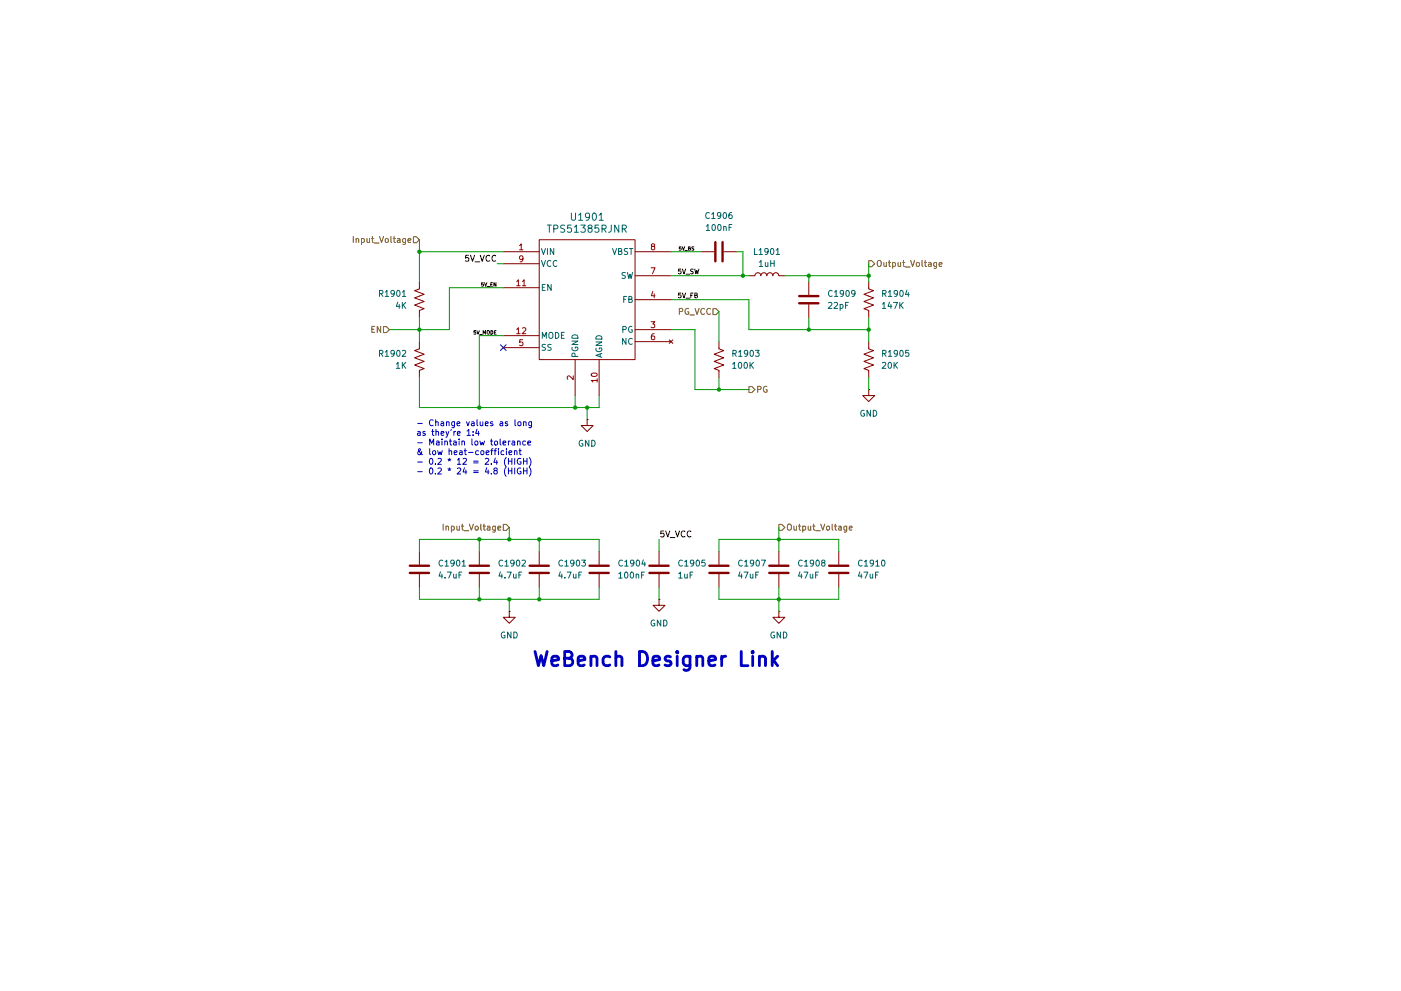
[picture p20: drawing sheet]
(kicad_sch
 (version 20260306)
 (generator "eeschema")
 (generator_version "10.0")
 (paper "A4")
 (lib_symbols
  (symbol "Device:C"
   (pin_numbers (hide yes))
   (pin_names
    (offset 0.254)) (exclude_from_sim no) (in_bom yes) (on_board yes)
   (in_pos_files yes)
   (duplicate_pin_numbers_are_jumpers no)
   (property "Reference" "C" (at 0.635 2.54 0) (show_name no) (do_not_autoplace no) (effects (font (size 1.27 1.27)) (justify left)))
   (property "Value" "C" (at 0.635 -2.54 0) (show_name no) (do_not_autoplace no) (effects (font (size 1.27 1.27)) (justify left)))
   (property "Footprint" "" (at 0.9652 -3.81 0) (show_name no) (do_not_autoplace no) (hide yes) (effects (font (size 1.27 1.27))))
   (property "Datasheet" "" (at 0 0 0) (show_name no) (do_not_autoplace no) (hide yes) (effects (font (size 1.27 1.27))))
   (property "Description" "Unpolarized capacitor" (at 0 0 0) (show_name no) (do_not_autoplace no) (hide yes) (effects (font (size 1.27 1.27))))
   (symbol "C_0_1"
    (polyline (pts (xy -2.032 0.762) (xy 2.032 0.762)) (stroke (width 0.508) (type default)) (fill (type none)))
    (polyline (pts (xy -2.032 -0.762) (xy 2.032 -0.762)) (stroke (width 0.508) (type default)) (fill (type none))))
   (symbol "C_1_1"
    (pin passive line (at 0 3.81 270) (length 2.794) (name "" (effects (font (size 1.27 1.27)))) (number "1" (effects (font (size 1.27 1.27)))))
    (pin passive line (at 0 -3.81 90) (length 2.794) (name "" (effects (font (size 1.27 1.27)))) (number "2" (effects (font (size 1.27 1.27))))))
   (embedded_fonts no))
  (symbol "Device:L"
   (pin_numbers (hide yes))
   (pin_names
    (offset 1.016) (hide yes)) (exclude_from_sim no) (in_bom yes) (on_board yes)
   (in_pos_files yes)
   (duplicate_pin_numbers_are_jumpers no)
   (property "Reference" "L" (at -1.27 0 90) (show_name no) (do_not_autoplace no) (effects (font (size 1.27 1.27))))
   (property "Value" "L" (at 1.905 0 90) (show_name no) (do_not_autoplace no) (effects (font (size 1.27 1.27))))
   (property "Footprint" "" (at 0 0 0) (show_name no) (do_not_autoplace no) (hide yes) (effects (font (size 1.27 1.27))))
   (property "Datasheet" "" (at 0 0 0) (show_name no) (do_not_autoplace no) (hide yes) (effects (font (size 1.27 1.27))))
   (property "Description" "Inductor" (at 0 0 0) (show_name no) (do_not_autoplace no) (hide yes) (effects (font (size 1.27 1.27))))
   (symbol "L_0_1"
    (arc (start 0 2.54) (mid 0.6323 1.905) (end 0 1.27) (stroke (width 0) (type default)) (fill (type none)))
    (arc (start 0 1.27) (mid 0.6323 0.635) (end 0 0) (stroke (width 0) (type default)) (fill (type none)))
    (arc (start 0 0) (mid 0.6323 -0.635) (end 0 -1.27) (stroke (width 0) (type default)) (fill (type none)))
    (arc (start 0 -1.27) (mid 0.6323 -1.905) (end 0 -2.54) (stroke (width 0) (type default)) (fill (type none))))
   (symbol "L_1_1"
    (pin passive line (at 0 3.81 270) (length 1.27) (name "1" (effects (font (size 1.27 1.27)))) (number "1" (effects (font (size 1.27 1.27)))))
    (pin passive line (at 0 -3.81 90) (length 1.27) (name "2" (effects (font (size 1.27 1.27)))) (number "2" (effects (font (size 1.27 1.27))))))
   (embedded_fonts no))
  (symbol "Device:R_US"
   (pin_numbers (hide yes))
   (pin_names
    (offset 0)) (exclude_from_sim no) (in_bom yes) (on_board yes)
   (in_pos_files yes)
   (duplicate_pin_numbers_are_jumpers no)
   (property "Reference" "R" (at 2.54 0 90) (show_name no) (do_not_autoplace no) (effects (font (size 1.27 1.27))))
   (property "Value" "R_US" (at -2.54 0 90) (show_name no) (do_not_autoplace no) (effects (font (size 1.27 1.27))))
   (property "Footprint" "" (at 1.016 -0.254 90) (show_name no) (do_not_autoplace no) (hide yes) (effects (font (size 1.27 1.27))))
   (property "Datasheet" "" (at 0 0 0) (show_name no) (do_not_autoplace no) (hide yes) (effects (font (size 1.27 1.27))))
   (property "Description" "Resistor, US symbol" (at 0 0 0) (show_name no) (do_not_autoplace no) (hide yes) (effects (font (size 1.27 1.27))))
   (symbol "R_US_0_1"
    (polyline (pts (xy 0 2.286) (xy 0 2.54)) (stroke (width 0) (type default)) (fill (type none)))
    (polyline (pts (xy 0 2.286) (xy 1.016 1.905) (xy 0 1.524) (xy -1.016 1.143) (xy 0 0.762)) (stroke (width 0) (type default)) (fill (type none)))
    (polyline (pts (xy 0 0.762) (xy 1.016 0.381) (xy 0 0) (xy -1.016 -0.381) (xy 0 -0.762)) (stroke (width 0) (type default)) (fill (type none)))
    (polyline (pts (xy 0 -0.762) (xy 1.016 -1.143) (xy 0 -1.524) (xy -1.016 -1.905) (xy 0 -2.286)) (stroke (width 0) (type default)) (fill (type none)))
    (polyline (pts (xy 0 -2.286) (xy 0 -2.54)) (stroke (width 0) (type default)) (fill (type none))))
   (symbol "R_US_1_1"
    (pin passive line (at 0 3.81 270) (length 1.27) (name "" (effects (font (size 1.27 1.27)))) (number "1" (effects (font (size 1.27 1.27)))))
    (pin passive line (at 0 -3.81 90) (length 1.27) (name "" (effects (font (size 1.27 1.27)))) (number "2" (effects (font (size 1.27 1.27))))))
   (embedded_fonts no))
  (symbol "TPS51385RJNR:TPS51385RJNR"
   (pin_names
    (offset 0.254)) (exclude_from_sim no) (in_bom yes) (on_board yes)
   (in_pos_files yes)
   (duplicate_pin_numbers_are_jumpers no)
   (property "Reference" "U" (at 0 16.764 0) (show_name no) (do_not_autoplace no) (effects (font (size 1.524 1.524))))
   (property "Value" "TPS51385RJNR" (at 0 14.224 0) (show_name no) (do_not_autoplace no) (effects (font (size 1.524 1.524))))
   (property "Footprint" "VQFN-HR12_RJN_TEX" (at -1.016 16.002 0) (show_name no) (do_not_autoplace no) (hide yes) (effects (font (size 1.27 1.27)
    (italic yes))))
   (property "Datasheet" "https://www.ti.com/lit/gpn/tps51385" (at -1.016 16.002 0) (show_name no) (do_not_autoplace no) (hide yes) (effects (font (size 1.27 1.27)
    (italic yes))))
   (property "Description" "" (at 0 0 0) (show_name no) (do_not_autoplace no) (hide yes) (effects (font (size 1.27 1.27))))
   (property "ki_locked" "" (at 0 0 0) (show_name no) (do_not_autoplace no) (effects (font (size 1.27 1.27))))
   (symbol "TPS51385RJNR_0_1"
    (pin power_in line (at -17.78 10.16 0) (length 7.62) (name "VIN" (effects (font (size 1.27 1.27)))) (number "1" (effects (font (size 1.27 1.27)))))
    (pin power_out line (at -2.54 -20.32 90) (length 7.62) (name "PGND" (effects (font (size 1.27 1.27)))) (number "2" (effects (font (size 1.27 1.27)))))
    (pin output line (at 17.78 -6.35 180) (length 7.62) (name "PG" (effects (font (size 1.27 1.27)))) (number "3" (effects (font (size 1.27 1.27)))))
    (pin input line (at 17.78 0 180) (length 7.62) (name "FB" (effects (font (size 1.27 1.27)))) (number "4" (effects (font (size 1.27 1.27)))))
    (pin output line (at -17.78 -10.16 0) (length 7.62) (name "SS" (effects (font (size 1.27 1.27)))) (number "5" (effects (font (size 1.27 1.27)))))
    (pin no_connect line (at 17.78 -8.89 180) (length 7.62) (name "NC" (effects (font (size 1.27 1.27)))) (number "6" (effects (font (size 1.27 1.27)))))
    (pin output line (at 17.78 5.08 180) (length 7.62) (name "SW" (effects (font (size 1.27 1.27)))) (number "7" (effects (font (size 1.27 1.27)))))
    (pin input line (at 17.78 10.16 180) (length 7.62) (name "VBST" (effects (font (size 1.27 1.27)))) (number "8" (effects (font (size 1.27 1.27)))))
    (pin output line (at -17.78 7.62 0) (length 7.62) (name "VCC" (effects (font (size 1.27 1.27)))) (number "9" (effects (font (size 1.27 1.27)))))
    (pin power_out line (at 2.54 -20.32 90) (length 7.62) (name "AGND" (effects (font (size 1.27 1.27)))) (number "10" (effects (font (size 1.27 1.27)))))
    (pin input line (at -17.78 2.54 0) (length 7.62) (name "EN" (effects (font (size 1.27 1.27)))) (number "11" (effects (font (size 1.27 1.27)))))
    (pin input line (at -17.78 -7.62 0) (length 7.62) (name "MODE" (effects (font (size 1.27 1.27)))) (number "12" (effects (font (size 1.27 1.27))))))
   (symbol "TPS51385RJNR_1_1"
    (rectangle (start -10.16 12.7) (end 10.16 -12.7) (stroke (width 0) (type default)) (fill (type none))))
   (embedded_fonts no))
  (symbol "power:GND"
   (power global)
   (pin_numbers (hide yes))
   (pin_names
    (offset 0) (hide yes)) (exclude_from_sim no) (in_bom yes) (on_board yes)
   (in_pos_files yes)
   (duplicate_pin_numbers_are_jumpers no)
   (property "Reference" "#PWR" (at 0 -6.35 0) (show_name no) (do_not_autoplace no) (hide yes) (effects (font (size 1.27 1.27))))
   (property "Value" "GND" (at 0 -3.81 0) (show_name no) (do_not_autoplace no) (effects (font (size 1.27 1.27))))
   (property "Footprint" "" (at 0 0 0) (show_name no) (do_not_autoplace no) (hide yes) (effects (font (size 1.27 1.27))))
   (property "Datasheet" "" (at 0 0 0) (show_name no) (do_not_autoplace no) (hide yes) (effects (font (size 1.27 1.27))))
   (property "Description" "Power symbol creates a global label with name \"GND\" , ground" (at 0 0 0) (show_name no) (do_not_autoplace no) (hide yes) (effects (font (size 1.27 1.27))))
   (symbol "GND_0_1"
    (polyline (pts (xy 0 0) (xy 0 -1.27) (xy 1.27 -1.27) (xy 0 -2.54) (xy -1.27 -1.27) (xy 0 -1.27)) (stroke (width 0) (type default)) (fill (type none))))
   (symbol "GND_1_1"
    (pin power_in line (at 0 0 270) (length 0) (name "" (effects (font (size 1.27 1.27)))) (number "1" (effects (font (size 1.27 1.27))))))
   (embedded_fonts no)))
 (text "- Change values as long\nas they're 1:4\n- Maintain low tolerance\n& low heat-coefficient\n- 0.2 * 12 = 2.4 (HIGH)\n- 0.2 * 24 = 4.8 (HIGH)"
  (exclude_from_sim no)
  (at 88.138 94.996 0)
  (effects (font (size 1.27 1.27)) (justify left)))
 (text "WeBench Designer Link"
  (exclude_from_sim no)
  (at 139.192 139.954 0)
  (effects (font (size 3 3) (thickness 0.6)
    (bold yes))
   (href "https://webench.ti.com/appinfo/webench/scripts/SDP.cgi?ID=5963EE3531BE23DC")))
 (junction
  (at 184.15 58.42)
  (diameter 0)
  (color 0 0 0 0))
 (junction
  (at 165.1 127)
  (diameter 0)
  (color 0 0 0 0))
 (junction
  (at 107.95 127)
  (diameter 0)
  (color 0 0 0 0))
 (junction
  (at 101.6 114.3)
  (diameter 0)
  (color 0 0 0 0))
 (junction
  (at 88.9 53.34)
  (diameter 0)
  (color 0 0 0 0))
 (junction
  (at 121.92 86.36)
  (diameter 0)
  (color 0 0 0 0))
 (junction
  (at 114.3 127)
  (diameter 0)
  (color 0 0 0 0))
 (junction
  (at 101.6 127)
  (diameter 0)
  (color 0 0 0 0))
 (junction
  (at 107.95 114.3)
  (diameter 0)
  (color 0 0 0 0))
 (junction
  (at 88.9 69.85)
  (diameter 0)
  (color 0 0 0 0))
 (junction
  (at 171.45 69.85)
  (diameter 0)
  (color 0 0 0 0))
 (junction
  (at 124.46 86.36)
  (diameter 0)
  (color 0 0 0 0))
 (junction
  (at 165.1 114.3)
  (diameter 0)
  (color 0 0 0 0))
 (junction
  (at 171.45 58.42)
  (diameter 0)
  (color 0 0 0 0))
 (junction
  (at 114.3 114.3)
  (diameter 0)
  (color 0 0 0 0))
 (junction
  (at 101.6 86.36)
  (diameter 0)
  (color 0 0 0 0))
 (junction
  (at 152.4 82.55)
  (diameter 0)
  (color 0 0 0 0))
 (junction
  (at 157.48 58.42)
  (diameter 0)
  (color 0 0 0 0))
 (junction
  (at 184.15 69.85)
  (diameter 0)
  (color 0 0 0 0))
 (no_connect
  (at 106.68 73.66))
 (wire
  (pts (xy 158.75 63.5) (xy 158.75 69.85))
  (stroke (width 0) (type default)))
 (wire
  (pts (xy 88.9 116.84) (xy 88.9 114.3))
  (stroke (width 0) (type default)))
 (wire
  (pts (xy 88.9 124.46) (xy 88.9 127))
  (stroke (width 0) (type default)))
 (wire
  (pts (xy 82.55 69.85) (xy 88.9 69.85))
  (stroke (width 0) (type default)))
 (wire
  (pts (xy 184.15 69.85) (xy 184.15 72.39))
  (stroke (width 0) (type default)))
 (wire
  (pts (xy 152.4 127) (xy 165.1 127))
  (stroke (width 0) (type default)))
 (wire
  (pts (xy 142.24 53.34) (xy 148.59 53.34))
  (stroke (width 0) (type default)))
 (wire
  (pts (xy 124.46 86.36) (xy 127 86.36))
  (stroke (width 0) (type default)))
 (wire
  (pts (xy 147.32 82.55) (xy 152.4 82.55))
  (stroke (width 0) (type default)))
 (wire
  (pts (xy 88.9 80.01) (xy 88.9 86.36))
  (stroke (width 0) (type default)))
 (wire
  (pts (xy 165.1 129.54) (xy 165.1 127))
  (stroke (width 0) (type default)))
 (wire
  (pts (xy 171.45 67.31) (xy 171.45 69.85))
  (stroke (width 0) (type default)))
 (wire
  (pts (xy 106.68 60.96) (xy 95.25 60.96))
  (stroke (width 0) (type default)))
 (wire
  (pts (xy 156.21 53.34) (xy 157.48 53.34))
  (stroke (width 0) (type default)))
 (wire
  (pts (xy 157.48 53.34) (xy 157.48 58.42))
  (stroke (width 0) (type default)))
 (wire
  (pts (xy 124.46 86.36) (xy 124.46 88.9))
  (stroke (width 0) (type default)))
 (wire
  (pts (xy 142.24 63.5) (xy 158.75 63.5))
  (stroke (width 0) (type default)))
 (wire
  (pts (xy 105.41 55.88) (xy 106.68 55.88))
  (stroke (width 0) (type default)))
 (wire
  (pts (xy 139.7 114.3) (xy 139.7 116.84))
  (stroke (width 0) (type default)))
 (wire
  (pts (xy 88.9 127) (xy 101.6 127))
  (stroke (width 0) (type default)))
 (wire
  (pts (xy 107.95 114.3) (xy 101.6 114.3))
  (stroke (width 0) (type default)))
 (wire
  (pts (xy 171.45 69.85) (xy 184.15 69.85))
  (stroke (width 0) (type default)))
 (wire
  (pts (xy 184.15 69.85) (xy 184.15 67.31))
  (stroke (width 0) (type default)))
 (wire
  (pts (xy 127 86.36) (xy 127 83.82))
  (stroke (width 0) (type default)))
 (wire
  (pts (xy 88.9 59.69) (xy 88.9 53.34))
  (stroke (width 0) (type default)))
 (wire
  (pts (xy 184.15 80.01) (xy 184.15 82.55))
  (stroke (width 0) (type default)))
 (wire
  (pts (xy 165.1 114.3) (xy 165.1 116.84))
  (stroke (width 0) (type default)))
 (wire
  (pts (xy 127 116.84) (xy 127 114.3))
  (stroke (width 0) (type default)))
 (wire
  (pts (xy 114.3 114.3) (xy 114.3 116.84))
  (stroke (width 0) (type default)))
 (wire
  (pts (xy 101.6 71.12) (xy 106.68 71.12))
  (stroke (width 0) (type default)))
 (wire
  (pts (xy 101.6 127) (xy 101.6 124.46))
  (stroke (width 0) (type default)))
 (wire
  (pts (xy 171.45 58.42) (xy 171.45 59.69))
  (stroke (width 0) (type default)))
 (wire
  (pts (xy 165.1 127) (xy 177.8 127))
  (stroke (width 0) (type default)))
 (wire
  (pts (xy 142.24 69.85) (xy 147.32 69.85))
  (stroke (width 0) (type default)))
 (wire
  (pts (xy 166.37 58.42) (xy 171.45 58.42))
  (stroke (width 0) (type default)))
 (wire
  (pts (xy 88.9 53.34) (xy 106.68 53.34))
  (stroke (width 0) (type default)))
 (wire
  (pts (xy 88.9 114.3) (xy 101.6 114.3))
  (stroke (width 0) (type default)))
 (wire
  (pts (xy 101.6 114.3) (xy 101.6 116.84))
  (stroke (width 0) (type default)))
 (wire
  (pts (xy 88.9 67.31) (xy 88.9 69.85))
  (stroke (width 0) (type default)))
 (wire
  (pts (xy 157.48 58.42) (xy 158.75 58.42))
  (stroke (width 0) (type default)))
 (wire
  (pts (xy 107.95 127) (xy 114.3 127))
  (stroke (width 0) (type default)))
 (wire
  (pts (xy 127 114.3) (xy 114.3 114.3))
  (stroke (width 0) (type default)))
 (wire
  (pts (xy 107.95 111.76) (xy 107.95 114.3))
  (stroke (width 0) (type default)))
 (wire
  (pts (xy 152.4 124.46) (xy 152.4 127))
  (stroke (width 0) (type default)))
 (wire
  (pts (xy 95.25 69.85) (xy 88.9 69.85))
  (stroke (width 0) (type default)))
 (wire
  (pts (xy 147.32 69.85) (xy 147.32 82.55))
  (stroke (width 0) (type default)))
 (wire
  (pts (xy 88.9 50.8) (xy 88.9 53.34))
  (stroke (width 0) (type default)))
 (wire
  (pts (xy 101.6 71.12) (xy 101.6 86.36))
  (stroke (width 0) (type default)))
 (wire
  (pts (xy 165.1 127) (xy 165.1 124.46))
  (stroke (width 0) (type default)))
 (wire
  (pts (xy 88.9 86.36) (xy 101.6 86.36))
  (stroke (width 0) (type default)))
 (wire
  (pts (xy 177.8 127) (xy 177.8 124.46))
  (stroke (width 0) (type default)))
 (wire
  (pts (xy 158.75 82.55) (xy 152.4 82.55))
  (stroke (width 0) (type default)))
 (wire
  (pts (xy 184.15 58.42) (xy 184.15 59.69))
  (stroke (width 0) (type default)))
 (wire
  (pts (xy 158.75 69.85) (xy 171.45 69.85))
  (stroke (width 0) (type default)))
 (wire
  (pts (xy 171.45 58.42) (xy 184.15 58.42))
  (stroke (width 0) (type default)))
 (wire
  (pts (xy 121.92 86.36) (xy 124.46 86.36))
  (stroke (width 0) (type default)))
 (wire
  (pts (xy 88.9 69.85) (xy 88.9 72.39))
  (stroke (width 0) (type default)))
 (wire
  (pts (xy 114.3 127) (xy 114.3 124.46))
  (stroke (width 0) (type default)))
 (wire
  (pts (xy 152.4 116.84) (xy 152.4 114.3))
  (stroke (width 0) (type default)))
 (wire
  (pts (xy 152.4 114.3) (xy 165.1 114.3))
  (stroke (width 0) (type default)))
 (wire
  (pts (xy 165.1 114.3) (xy 177.8 114.3))
  (stroke (width 0) (type default)))
 (wire
  (pts (xy 127 127) (xy 114.3 127))
  (stroke (width 0) (type default)))
 (wire
  (pts (xy 142.24 58.42) (xy 157.48 58.42))
  (stroke (width 0) (type default)))
 (wire
  (pts (xy 107.95 129.54) (xy 107.95 127))
  (stroke (width 0) (type default)))
 (wire
  (pts (xy 107.95 114.3) (xy 114.3 114.3))
  (stroke (width 0) (type default)))
 (wire
  (pts (xy 177.8 114.3) (xy 177.8 116.84))
  (stroke (width 0) (type default)))
 (wire
  (pts (xy 152.4 66.04) (xy 152.4 72.39))
  (stroke (width 0) (type default)))
 (wire
  (pts (xy 139.7 124.46) (xy 139.7 127))
  (stroke (width 0) (type default)))
 (wire
  (pts (xy 121.92 83.82) (xy 121.92 86.36))
  (stroke (width 0) (type default)))
 (wire
  (pts (xy 165.1 111.76) (xy 165.1 114.3))
  (stroke (width 0) (type default)))
 (wire
  (pts (xy 152.4 80.01) (xy 152.4 82.55))
  (stroke (width 0) (type default)))
 (wire
  (pts (xy 107.95 127) (xy 101.6 127))
  (stroke (width 0) (type default)))
 (wire
  (pts (xy 95.25 60.96) (xy 95.25 69.85))
  (stroke (width 0) (type default)))
 (wire
  (pts (xy 101.6 86.36) (xy 121.92 86.36))
  (stroke (width 0) (type default)))
 (wire
  (pts (xy 184.15 55.88) (xy 184.15 58.42))
  (stroke (width 0) (type default)))
 (wire
  (pts (xy 127 124.46) (xy 127 127))
  (stroke (width 0) (type default)))
 (label "5V_SW"
  (at 143.51 58.42 0)
  (effects (font (size 1 1)) (justify left bottom)))
 (label "5V_FB"
  (at 143.51 63.5 0)
  (effects (font (size 1 1)) (justify left bottom)))
 (label "5V_VCC"
  (at 105.41 55.88 180)
  (effects (font (size 1.27 1.27)) (justify right bottom)))
 (label "5V_MODE"
  (at 105.41 71.12 180)
  (effects (font (size 0.75 0.75)) (justify right bottom)))
 (label "5V_EN"
  (at 105.41 60.96 180)
  (effects (font (size 0.75 0.75)) (justify right bottom)))
 (label "5V_VCC"
  (at 139.7 114.3 0)
  (effects (font (size 1.27 1.27)) (justify left bottom)))
 (label "5V_BS"
  (at 147.32 53.34 180)
  (effects (font (size 0.75 0.75)) (justify right bottom)))
 (hierarchical_label "Input_Voltage"
  (shape input)
  (at 107.95 111.76 180)
  (effects (font (size 1.27 1.27)) (justify right)))
 (hierarchical_label "EN"
  (shape input)
  (at 82.55 69.85 180)
  (effects (font (size 1.27 1.27)) (justify right)))
 (hierarchical_label "Input_Voltage"
  (shape input)
  (at 88.9 50.8 180)
  (effects (font (size 1.27 1.27)) (justify right)))
 (hierarchical_label "Output_Voltage"
  (shape output)
  (at 165.1 111.76 0)
  (effects (font (size 1.27 1.27)) (justify left)))
 (hierarchical_label "Output_Voltage"
  (shape output)
  (at 184.15 55.88 0)
  (effects (font (size 1.27 1.27)) (justify left)))
 (hierarchical_label "PG"
  (shape output)
  (at 158.75 82.55 0)
  (effects (font (size 1.27 1.27)) (justify left)))
 (hierarchical_label "PG_VCC"
  (shape input)
  (at 152.4 66.04 180)
  (effects (font (size 1.27 1.27)) (justify right)))
 (symbol
  (lib_id "Device:C")
  (at 171.45 63.5 0)
  (unit 1)
  (body_style 1)
  (exclude_from_sim no)
  (in_bom yes)
  (on_board yes)
  (in_pos_files yes)
  (dnp no)
  (fields_autoplaced yes)
  (property "Reference" "C1909" (at 175.26 62.2299 0) (show_name no) (do_not_autoplace no) (effects (font (size 1.27 1.27)) (justify left)))
  (property "Value" "22pF" (at 175.26 64.7699 0) (show_name no) (do_not_autoplace no) (effects (font (size 1.27 1.27)) (justify left)))
  (property "Footprint" "Capacitor_SMD:C_0402_1005Metric" (at 172.4152 67.31 0) (hide yes) (show_name no) (do_not_autoplace no) (effects (font (size 1.27 1.27))))
  (property "Datasheet" "" (at 171.45 63.5 0) (hide yes) (show_name no) (do_not_autoplace no) (effects (font (size 1.27 1.27))))
  (property "Description" "22pF 0402" (at 171.45 63.5 0) (hide yes) (show_name no) (do_not_autoplace no) (effects (font (size 1.27 1.27))))
  (pin "1")
  (pin "2")
  (instances (project "MedicalImager" (path "" (reference "C1909") (unit 1)) (path "" (reference "C2009") (unit 1)))))
 (symbol
  (lib_id "Device:R_US")
  (at 88.9 76.2 0)
  (mirror y)
  (unit 1)
  (body_style 1)
  (exclude_from_sim no)
  (in_bom yes)
  (on_board yes)
  (in_pos_files yes)
  (dnp no)
  (fields_autoplaced yes)
  (property "Reference" "R1902" (at 86.36 74.9299 0) (show_name no) (do_not_autoplace no) (effects (font (size 1.27 1.27)) (justify left)))
  (property "Value" "1K" (at 86.36 77.4699 0) (show_name no) (do_not_autoplace no) (effects (font (size 1.27 1.27)) (justify left)))
  (property "Footprint" "Resistor_SMD:R_0402_1005Metric" (at 87.884 76.454 90) (hide yes) (show_name no) (do_not_autoplace no) (effects (font (size 1.27 1.27))))
  (property "Datasheet" "" (at 88.9 76.2 0) (hide yes) (show_name no) (do_not_autoplace no) (effects (font (size 1.27 1.27))))
  (property "Description" "1K 0402" (at 88.9 76.2 0) (hide yes) (show_name no) (do_not_autoplace no) (effects (font (size 1.27 1.27))))
  (pin "1")
  (pin "2")
  (instances (project "MedicalImager" (path "" (reference "R1902") (unit 1)) (path "" (reference "R2002") (unit 1)))))
 (symbol
  (lib_id "Device:C")
  (at 101.6 120.65 0)
  (unit 1)
  (body_style 1)
  (exclude_from_sim no)
  (in_bom yes)
  (on_board yes)
  (in_pos_files yes)
  (dnp no)
  (fields_autoplaced yes)
  (property "Reference" "C1902" (at 105.41 119.3799 0) (show_name no) (do_not_autoplace no) (effects (font (size 1.27 1.27)) (justify left)))
  (property "Value" "4.7uF" (at 105.41 121.9199 0) (show_name no) (do_not_autoplace no) (effects (font (size 1.27 1.27)) (justify left)))
  (property "Footprint" "Capacitor_SMD:C_0805_2012Metric" (at 102.5652 124.46 0) (hide yes) (show_name no) (do_not_autoplace no) (effects (font (size 1.27 1.27))))
  (property "Datasheet" "" (at 101.6 120.65 0) (hide yes) (show_name no) (do_not_autoplace no) (effects (font (size 1.27 1.27))))
  (property "Description" "4.7uF 0805 >50V" (at 101.6 120.65 0) (hide yes) (show_name no) (do_not_autoplace no) (effects (font (size 1.27 1.27))))
  (pin "1")
  (pin "2")
  (instances (project "MedicalImager" (path "" (reference "C1902") (unit 1)) (path "" (reference "C2002") (unit 1)))))
 (symbol
  (lib_id "power:GND")
  (at 139.7 127 0)
  (unit 1)
  (body_style 1)
  (exclude_from_sim no)
  (in_bom yes)
  (on_board yes)
  (in_pos_files yes)
  (dnp no)
  (fields_autoplaced yes)
  (property "Reference" "#PWR01905" (at 139.7 133.35 0) (hide yes) (show_name no) (do_not_autoplace no) (effects (font (size 1.27 1.27))))
  (property "Value" "GND" (at 139.7 132.08 0) (show_name no) (do_not_autoplace no) (effects (font (size 1.27 1.27))))
  (property "Footprint" "" (at 139.7 127 0) (hide yes) (show_name no) (do_not_autoplace no) (effects (font (size 1.27 1.27))))
  (property "Datasheet" "" (at 139.7 127 0) (hide yes) (show_name no) (do_not_autoplace no) (effects (font (size 1.27 1.27))))
  (property "Description" "Power symbol creates a global label with name \"GND\" , ground" (at 139.7 127 0) (hide yes) (show_name no) (do_not_autoplace no) (effects (font (size 1.27 1.27))))
  (pin "1")
  (instances (project "MedicalImager" (path "" (reference "#PWR01905") (unit 1)) (path "" (reference "#PWR02005") (unit 1)))))
 (symbol
  (lib_id "Device:R_US")
  (at 152.4 76.2 0)
  (unit 1)
  (body_style 1)
  (exclude_from_sim no)
  (in_bom yes)
  (on_board yes)
  (in_pos_files yes)
  (dnp no)
  (fields_autoplaced yes)
  (property "Reference" "R1903" (at 154.94 74.9299 0) (show_name no) (do_not_autoplace no) (effects (font (size 1.27 1.27)) (justify left)))
  (property "Value" "100K" (at 154.94 77.4699 0) (show_name no) (do_not_autoplace no) (effects (font (size 1.27 1.27)) (justify left)))
  (property "Footprint" "Resistor_SMD:R_0402_1005Metric" (at 153.416 76.454 90) (hide yes) (show_name no) (do_not_autoplace no) (effects (font (size 1.27 1.27))))
  (property "Datasheet" "" (at 152.4 76.2 0) (hide yes) (show_name no) (do_not_autoplace no) (effects (font (size 1.27 1.27))))
  (property "Description" "100K 0402" (at 152.4 76.2 0) (hide yes) (show_name no) (do_not_autoplace no) (effects (font (size 1.27 1.27))))
  (pin "1")
  (pin "2")
  (instances (project "MedicalImager" (path "" (reference "R1903") (unit 1)) (path "" (reference "R2003") (unit 1)))))
 (symbol
  (lib_id "Device:C")
  (at 127 120.65 0)
  (unit 1)
  (body_style 1)
  (exclude_from_sim no)
  (in_bom yes)
  (on_board yes)
  (in_pos_files yes)
  (dnp no)
  (fields_autoplaced yes)
  (property "Reference" "C1904" (at 130.81 119.3799 0) (show_name no) (do_not_autoplace no) (effects (font (size 1.27 1.27)) (justify left)))
  (property "Value" "100nF" (at 130.81 121.9199 0) (show_name no) (do_not_autoplace no) (effects (font (size 1.27 1.27)) (justify left)))
  (property "Footprint" "Capacitor_SMD:C_0402_1005Metric" (at 127.9652 124.46 0) (hide yes) (show_name no) (do_not_autoplace no) (effects (font (size 1.27 1.27))))
  (property "Datasheet" "" (at 127 120.65 0) (hide yes) (show_name no) (do_not_autoplace no) (effects (font (size 1.27 1.27))))
  (property "Description" "100nF 0402" (at 127 120.65 0) (hide yes) (show_name no) (do_not_autoplace no) (effects (font (size 1.27 1.27))))
  (pin "2")
  (pin "1")
  (instances (project "MedicalImager" (path "" (reference "C1904") (unit 1)) (path "" (reference "C2004") (unit 1)))))
 (symbol
  (lib_id "Device:R_US")
  (at 184.15 63.5 0)
  (unit 1)
  (body_style 1)
  (exclude_from_sim no)
  (in_bom yes)
  (on_board yes)
  (in_pos_files yes)
  (dnp no)
  (fields_autoplaced yes)
  (property "Reference" "R1904" (at 186.69 62.2299 0) (show_name no) (do_not_autoplace no) (effects (font (size 1.27 1.27)) (justify left)))
  (property "Value" "147K" (at 186.69 64.7699 0) (show_name no) (do_not_autoplace no) (effects (font (size 1.27 1.27)) (justify left)))
  (property "Footprint" "Resistor_SMD:R_0402_1005Metric" (at 185.166 63.754 90) (hide yes) (show_name no) (do_not_autoplace no) (effects (font (size 1.27 1.27))))
  (property "Datasheet" "" (at 184.15 63.5 0) (hide yes) (show_name no) (do_not_autoplace no) (effects (font (size 1.27 1.27))))
  (property "Description" "147K 0402" (at 184.15 63.5 0) (hide yes) (show_name no) (do_not_autoplace no) (effects (font (size 1.27 1.27))))
  (pin "1")
  (pin "2")
  (instances (project "MedicalImager" (path "" (reference "R1904") (unit 1)) (path "" (reference "R2004") (unit 1)))))
 (symbol
  (lib_id "Device:C")
  (at 88.9 120.65 0)
  (unit 1)
  (body_style 1)
  (exclude_from_sim no)
  (in_bom yes)
  (on_board yes)
  (in_pos_files yes)
  (dnp no)
  (fields_autoplaced yes)
  (property "Reference" "C1901" (at 92.71 119.3799 0) (show_name no) (do_not_autoplace no) (effects (font (size 1.27 1.27)) (justify left)))
  (property "Value" "4.7uF" (at 92.71 121.9199 0) (show_name no) (do_not_autoplace no) (effects (font (size 1.27 1.27)) (justify left)))
  (property "Footprint" "Capacitor_SMD:C_0805_2012Metric" (at 89.8652 124.46 0) (hide yes) (show_name no) (do_not_autoplace no) (effects (font (size 1.27 1.27))))
  (property "Datasheet" "" (at 88.9 120.65 0) (hide yes) (show_name no) (do_not_autoplace no) (effects (font (size 1.27 1.27))))
  (property "Description" "4.7uF 0805 >50V" (at 88.9 120.65 0) (hide yes) (show_name no) (do_not_autoplace no) (effects (font (size 1.27 1.27))))
  (pin "1")
  (pin "2")
  (instances (project "MedicalImager" (path "" (reference "C1901") (unit 1)) (path "" (reference "C2001") (unit 1)))))
 (symbol
  (lib_id "Device:R_US")
  (at 184.15 76.2 0)
  (unit 1)
  (body_style 1)
  (exclude_from_sim no)
  (in_bom yes)
  (on_board yes)
  (in_pos_files yes)
  (dnp no)
  (fields_autoplaced yes)
  (property "Reference" "R1905" (at 186.69 74.9299 0) (show_name no) (do_not_autoplace no) (effects (font (size 1.27 1.27)) (justify left)))
  (property "Value" "20K" (at 186.69 77.4699 0) (show_name no) (do_not_autoplace no) (effects (font (size 1.27 1.27)) (justify left)))
  (property "Footprint" "Resistor_SMD:R_0402_1005Metric" (at 185.166 76.454 90) (hide yes) (show_name no) (do_not_autoplace no) (effects (font (size 1.27 1.27))))
  (property "Datasheet" "" (at 184.15 76.2 0) (hide yes) (show_name no) (do_not_autoplace no) (effects (font (size 1.27 1.27))))
  (property "Description" "20K 0402" (at 184.15 76.2 0) (hide yes) (show_name no) (do_not_autoplace no) (effects (font (size 1.27 1.27))))
  (pin "1")
  (pin "2")
  (instances (project "MedicalImager" (path "" (reference "R1905") (unit 1)) (path "" (reference "R2005") (unit 1)))))
 (symbol
  (lib_id "power:GND")
  (at 124.46 88.9 0)
  (unit 1)
  (body_style 1)
  (exclude_from_sim no)
  (in_bom yes)
  (on_board yes)
  (in_pos_files yes)
  (dnp no)
  (fields_autoplaced yes)
  (property "Reference" "#PWR01903" (at 124.46 95.25 0) (hide yes) (show_name no) (do_not_autoplace no) (effects (font (size 1.27 1.27))))
  (property "Value" "GND" (at 124.46 93.98 0) (show_name no) (do_not_autoplace no) (effects (font (size 1.27 1.27))))
  (property "Footprint" "" (at 124.46 88.9 0) (hide yes) (show_name no) (do_not_autoplace no) (effects (font (size 1.27 1.27))))
  (property "Datasheet" "" (at 124.46 88.9 0) (hide yes) (show_name no) (do_not_autoplace no) (effects (font (size 1.27 1.27))))
  (property "Description" "Power symbol creates a global label with name \"GND\" , ground" (at 124.46 88.9 0) (hide yes) (show_name no) (do_not_autoplace no) (effects (font (size 1.27 1.27))))
  (pin "1")
  (instances (project "MedicalImager" (path "" (reference "#PWR01903") (unit 1)) (path "" (reference "#PWR02003") (unit 1)))))
 (symbol
  (lib_id "Device:R_US")
  (at 88.9 63.5 0)
  (mirror y)
  (unit 1)
  (body_style 1)
  (exclude_from_sim no)
  (in_bom yes)
  (on_board yes)
  (in_pos_files yes)
  (dnp no)
  (fields_autoplaced yes)
  (property "Reference" "R1901" (at 86.36 62.2299 0) (show_name no) (do_not_autoplace no) (effects (font (size 1.27 1.27)) (justify left)))
  (property "Value" "4K" (at 86.36 64.7699 0) (show_name no) (do_not_autoplace no) (effects (font (size 1.27 1.27)) (justify left)))
  (property "Footprint" "Resistor_SMD:R_0402_1005Metric" (at 87.884 63.754 90) (hide yes) (show_name no) (do_not_autoplace no) (effects (font (size 1.27 1.27))))
  (property "Datasheet" "" (at 88.9 63.5 0) (hide yes) (show_name no) (do_not_autoplace no) (effects (font (size 1.27 1.27))))
  (property "Description" "4K 0402" (at 88.9 63.5 0) (hide yes) (show_name no) (do_not_autoplace no) (effects (font (size 1.27 1.27))))
  (pin "1")
  (pin "2")
  (instances (project "MedicalImager" (path "" (reference "R1901") (unit 1)) (path "" (reference "R2001") (unit 1)))))
 (symbol
  (lib_id "power:GND")
  (at 107.95 129.54 0)
  (unit 1)
  (body_style 1)
  (exclude_from_sim no)
  (in_bom yes)
  (on_board yes)
  (in_pos_files yes)
  (dnp no)
  (fields_autoplaced yes)
  (property "Reference" "#PWR01902" (at 107.95 135.89 0) (hide yes) (show_name no) (do_not_autoplace no) (effects (font (size 1.27 1.27))))
  (property "Value" "GND" (at 107.95 134.62 0) (show_name no) (do_not_autoplace no) (effects (font (size 1.27 1.27))))
  (property "Footprint" "" (at 107.95 129.54 0) (hide yes) (show_name no) (do_not_autoplace no) (effects (font (size 1.27 1.27))))
  (property "Datasheet" "" (at 107.95 129.54 0) (hide yes) (show_name no) (do_not_autoplace no) (effects (font (size 1.27 1.27))))
  (property "Description" "Power symbol creates a global label with name \"GND\" , ground" (at 107.95 129.54 0) (hide yes) (show_name no) (do_not_autoplace no) (effects (font (size 1.27 1.27))))
  (pin "1")
  (instances (project "MedicalImager" (path "" (reference "#PWR01902") (unit 1)) (path "" (reference "#PWR02002") (unit 1)))))
 (symbol
  (lib_id "Device:C")
  (at 177.8 120.65 0)
  (unit 1)
  (body_style 1)
  (exclude_from_sim no)
  (in_bom yes)
  (on_board yes)
  (in_pos_files yes)
  (dnp no)
  (fields_autoplaced yes)
  (property "Reference" "C1910" (at 181.61 119.3799 0) (show_name no) (do_not_autoplace no) (effects (font (size 1.27 1.27)) (justify left)))
  (property "Value" "47uF" (at 181.61 121.9199 0) (show_name no) (do_not_autoplace no) (effects (font (size 1.27 1.27)) (justify left)))
  (property "Footprint" "Capacitor_SMD:C_0805_2012Metric" (at 178.7652 124.46 0) (hide yes) (show_name no) (do_not_autoplace no) (effects (font (size 1.27 1.27))))
  (property "Datasheet" "" (at 177.8 120.65 0) (hide yes) (show_name no) (do_not_autoplace no) (effects (font (size 1.27 1.27))))
  (property "Description" "47uF 0805 10V" (at 177.8 120.65 0) (hide yes) (show_name no) (do_not_autoplace no) (effects (font (size 1.27 1.27))))
  (pin "1")
  (pin "2")
  (instances (project "MedicalImager" (path "" (reference "C1910") (unit 1)) (path "" (reference "C2010") (unit 1)))))
 (symbol
  (lib_id "Device:C")
  (at 114.3 120.65 0)
  (unit 1)
  (body_style 1)
  (exclude_from_sim no)
  (in_bom yes)
  (on_board yes)
  (in_pos_files yes)
  (dnp no)
  (fields_autoplaced yes)
  (property "Reference" "C1903" (at 118.11 119.3799 0) (show_name no) (do_not_autoplace no) (effects (font (size 1.27 1.27)) (justify left)))
  (property "Value" "4.7uF" (at 118.11 121.9199 0) (show_name no) (do_not_autoplace no) (effects (font (size 1.27 1.27)) (justify left)))
  (property "Footprint" "Capacitor_SMD:C_0805_2012Metric" (at 115.2652 124.46 0) (hide yes) (show_name no) (do_not_autoplace no) (effects (font (size 1.27 1.27))))
  (property "Datasheet" "" (at 114.3 120.65 0) (hide yes) (show_name no) (do_not_autoplace no) (effects (font (size 1.27 1.27))))
  (property "Description" "4.7uF 0805 >50V" (at 114.3 120.65 0) (hide yes) (show_name no) (do_not_autoplace no) (effects (font (size 1.27 1.27))))
  (pin "1")
  (pin "2")
  (instances (project "MedicalImager" (path "" (reference "C1903") (unit 1)) (path "" (reference "C2003") (unit 1)))))
 (symbol
  (lib_id "Device:C")
  (at 152.4 120.65 0)
  (unit 1)
  (body_style 1)
  (exclude_from_sim no)
  (in_bom yes)
  (on_board yes)
  (in_pos_files yes)
  (dnp no)
  (fields_autoplaced yes)
  (property "Reference" "C1907" (at 156.21 119.3799 0) (show_name no) (do_not_autoplace no) (effects (font (size 1.27 1.27)) (justify left)))
  (property "Value" "47uF" (at 156.21 121.9199 0) (show_name no) (do_not_autoplace no) (effects (font (size 1.27 1.27)) (justify left)))
  (property "Footprint" "Capacitor_SMD:C_0805_2012Metric" (at 153.3652 124.46 0) (hide yes) (show_name no) (do_not_autoplace no) (effects (font (size 1.27 1.27))))
  (property "Datasheet" "" (at 152.4 120.65 0) (hide yes) (show_name no) (do_not_autoplace no) (effects (font (size 1.27 1.27))))
  (property "Description" "47uF 0805 10V" (at 152.4 120.65 0) (hide yes) (show_name no) (do_not_autoplace no) (effects (font (size 1.27 1.27))))
  (pin "1")
  (pin "2")
  (instances (project "MedicalImager" (path "" (reference "C1907") (unit 1)) (path "" (reference "C2007") (unit 1)))))
 (symbol
  (lib_id "Device:L")
  (at 162.56 58.42 90)
  (unit 1)
  (body_style 1)
  (exclude_from_sim no)
  (in_bom yes)
  (on_board yes)
  (in_pos_files yes)
  (dnp no)
  (fields_autoplaced yes)
  (property "Reference" "L1901" (at 162.56 53.34 90) (show_name no) (do_not_autoplace no) (effects (font (size 1.27 1.27))))
  (property "Value" "1uH" (at 162.56 55.88 90) (show_name no) (do_not_autoplace no) (effects (font (size 1.27 1.27))))
  (property "Footprint" "Inductor_SMD:L_10.4x10.4_H4.8" (at 162.56 58.42 0) (hide yes) (show_name no) (do_not_autoplace no) (effects (font (size 1.27 1.27))))
  (property "Datasheet" "" (at 162.56 58.42 0) (hide yes) (show_name no) (do_not_autoplace no) (effects (font (size 1.27 1.27))))
  (property "Description" "1uH 11*10mm - POHS1004-1R0M" (at 162.56 58.42 0) (hide yes) (show_name no) (do_not_autoplace no) (effects (font (size 1.27 1.27))))
  (pin "1")
  (pin "2")
  (instances (project "MedicalImager" (path "" (reference "L1901") (unit 1)) (path "" (reference "L2001") (unit 1)))))
 (symbol
  (lib_id "power:GND")
  (at 184.15 82.55 0)
  (unit 1)
  (body_style 1)
  (exclude_from_sim no)
  (in_bom yes)
  (on_board yes)
  (in_pos_files yes)
  (dnp no)
  (fields_autoplaced yes)
  (property "Reference" "#PWR01907" (at 184.15 88.9 0) (hide yes) (show_name no) (do_not_autoplace no) (effects (font (size 1.27 1.27))))
  (property "Value" "GND" (at 184.15 87.63 0) (show_name no) (do_not_autoplace no) (effects (font (size 1.27 1.27))))
  (property "Footprint" "" (at 184.15 82.55 0) (hide yes) (show_name no) (do_not_autoplace no) (effects (font (size 1.27 1.27))))
  (property "Datasheet" "" (at 184.15 82.55 0) (hide yes) (show_name no) (do_not_autoplace no) (effects (font (size 1.27 1.27))))
  (property "Description" "Power symbol creates a global label with name \"GND\" , ground" (at 184.15 82.55 0) (hide yes) (show_name no) (do_not_autoplace no) (effects (font (size 1.27 1.27))))
  (pin "1")
  (instances (project "MedicalImager" (path "" (reference "#PWR01907") (unit 1)) (path "" (reference "#PWR02007") (unit 1)))))
 (symbol
  (lib_id "Device:C")
  (at 152.4 53.34 90)
  (unit 1)
  (body_style 1)
  (exclude_from_sim no)
  (in_bom yes)
  (on_board yes)
  (in_pos_files yes)
  (dnp no)
  (fields_autoplaced yes)
  (property "Reference" "C1906" (at 152.4 45.72 90) (show_name no) (do_not_autoplace no) (effects (font (size 1.27 1.27))))
  (property "Value" "100nF" (at 152.4 48.26 90) (show_name no) (do_not_autoplace no) (effects (font (size 1.27 1.27))))
  (property "Footprint" "Capacitor_SMD:C_0402_1005Metric" (at 156.21 52.3748 0) (hide yes) (show_name no) (do_not_autoplace no) (effects (font (size 1.27 1.27))))
  (property "Datasheet" "" (at 152.4 53.34 0) (hide yes) (show_name no) (do_not_autoplace no) (effects (font (size 1.27 1.27))))
  (property "Description" "100nF 0402" (at 152.4 53.34 0) (hide yes) (show_name no) (do_not_autoplace no) (effects (font (size 1.27 1.27))))
  (pin "2")
  (pin "1")
  (instances (project "MedicalImager" (path "" (reference "C1906") (unit 1)) (path "" (reference "C2006") (unit 1)))))
 (symbol
  (lib_id "TPS51385RJNR:TPS51385RJNR")
  (at 124.46 63.5 0)
  (unit 1)
  (body_style 1)
  (exclude_from_sim no)
  (in_bom yes)
  (on_board yes)
  (in_pos_files yes)
  (dnp no)
  (property "Reference" "U1901" (at 124.46 45.974 0) (show_name no) (do_not_autoplace no) (effects (font (size 1.524 1.524))))
  (property "Value" "TPS51385RJNR" (at 124.46 48.514 0) (show_name no) (do_not_autoplace no) (effects (font (size 1.524 1.524))))
  (property "Footprint" "TPS51385RJNR:VQFN-HR12_RJN_TEX" (at 124.46 63.5 0) (hide yes) (show_name no) (do_not_autoplace no) (effects (font (size 1.27 1.27)
    (italic yes))))
  (property "Datasheet" "https://www.ti.com/lit/gpn/tps51385" (at 124.46 63.5 0) (hide yes) (show_name no) (do_not_autoplace no) (effects (font (size 1.27 1.27)
    (italic yes))))
  (property "Description" "" (at 124.46 63.5 0) (hide yes) (show_name no) (do_not_autoplace no) (effects (font (size 1.27 1.27))))
  (pin "8")
  (pin "5")
  (pin "7")
  (pin "6")
  (pin "10")
  (pin "12")
  (pin "3")
  (pin "9")
  (pin "4")
  (pin "1")
  (pin "2")
  (pin "11")
  (instances (project "MedicalImager" (path "" (reference "U1901") (unit 1)) (path "" (reference "U2001") (unit 1)))))
 (symbol
  (lib_id "Device:C")
  (at 165.1 120.65 0)
  (unit 1)
  (body_style 1)
  (exclude_from_sim no)
  (in_bom yes)
  (on_board yes)
  (in_pos_files yes)
  (dnp no)
  (fields_autoplaced yes)
  (property "Reference" "C1908" (at 168.91 119.3799 0) (show_name no) (do_not_autoplace no) (effects (font (size 1.27 1.27)) (justify left)))
  (property "Value" "47uF" (at 168.91 121.9199 0) (show_name no) (do_not_autoplace no) (effects (font (size 1.27 1.27)) (justify left)))
  (property "Footprint" "Capacitor_SMD:C_0805_2012Metric" (at 166.0652 124.46 0) (hide yes) (show_name no) (do_not_autoplace no) (effects (font (size 1.27 1.27))))
  (property "Datasheet" "" (at 165.1 120.65 0) (hide yes) (show_name no) (do_not_autoplace no) (effects (font (size 1.27 1.27))))
  (property "Description" "47uF 0805 10V" (at 165.1 120.65 0) (hide yes) (show_name no) (do_not_autoplace no) (effects (font (size 1.27 1.27))))
  (pin "1")
  (pin "2")
  (instances (project "MedicalImager" (path "" (reference "C1908") (unit 1)) (path "" (reference "C2008") (unit 1)))))
 (symbol
  (lib_id "power:GND")
  (at 165.1 129.54 0)
  (unit 1)
  (body_style 1)
  (exclude_from_sim no)
  (in_bom yes)
  (on_board yes)
  (in_pos_files yes)
  (dnp no)
  (fields_autoplaced yes)
  (property "Reference" "#PWR01906" (at 165.1 135.89 0) (hide yes) (show_name no) (do_not_autoplace no) (effects (font (size 1.27 1.27))))
  (property "Value" "GND" (at 165.1 134.62 0) (show_name no) (do_not_autoplace no) (effects (font (size 1.27 1.27))))
  (property "Footprint" "" (at 165.1 129.54 0) (hide yes) (show_name no) (do_not_autoplace no) (effects (font (size 1.27 1.27))))
  (property "Datasheet" "" (at 165.1 129.54 0) (hide yes) (show_name no) (do_not_autoplace no) (effects (font (size 1.27 1.27))))
  (property "Description" "Power symbol creates a global label with name \"GND\" , ground" (at 165.1 129.54 0) (hide yes) (show_name no) (do_not_autoplace no) (effects (font (size 1.27 1.27))))
  (pin "1")
  (instances (project "MedicalImager" (path "" (reference "#PWR01906") (unit 1)) (path "" (reference "#PWR02006") (unit 1)))))
 (symbol
  (lib_id "Device:C")
  (at 139.7 120.65 0)
  (unit 1)
  (body_style 1)
  (exclude_from_sim no)
  (in_bom yes)
  (on_board yes)
  (in_pos_files yes)
  (dnp no)
  (fields_autoplaced yes)
  (property "Reference" "C1905" (at 143.51 119.3799 0) (show_name no) (do_not_autoplace no) (effects (font (size 1.27 1.27)) (justify left)))
  (property "Value" "1uF" (at 143.51 121.9199 0) (show_name no) (do_not_autoplace no) (effects (font (size 1.27 1.27)) (justify left)))
  (property "Footprint" "Capacitor_SMD:C_0402_1005Metric" (at 140.6652 124.46 0) (hide yes) (show_name no) (do_not_autoplace no) (effects (font (size 1.27 1.27))))
  (property "Datasheet" "" (at 139.7 120.65 0) (hide yes) (show_name no) (do_not_autoplace no) (effects (font (size 1.27 1.27))))
  (property "Description" "1uF 0402" (at 139.7 120.65 0) (hide yes) (show_name no) (do_not_autoplace no) (effects (font (size 1.27 1.27))))
  (pin "2")
  (pin "1")
  (instances (project "MedicalImager" (path "" (reference "C1905") (unit 1)) (path "" (reference "C2005") (unit 1))))))
